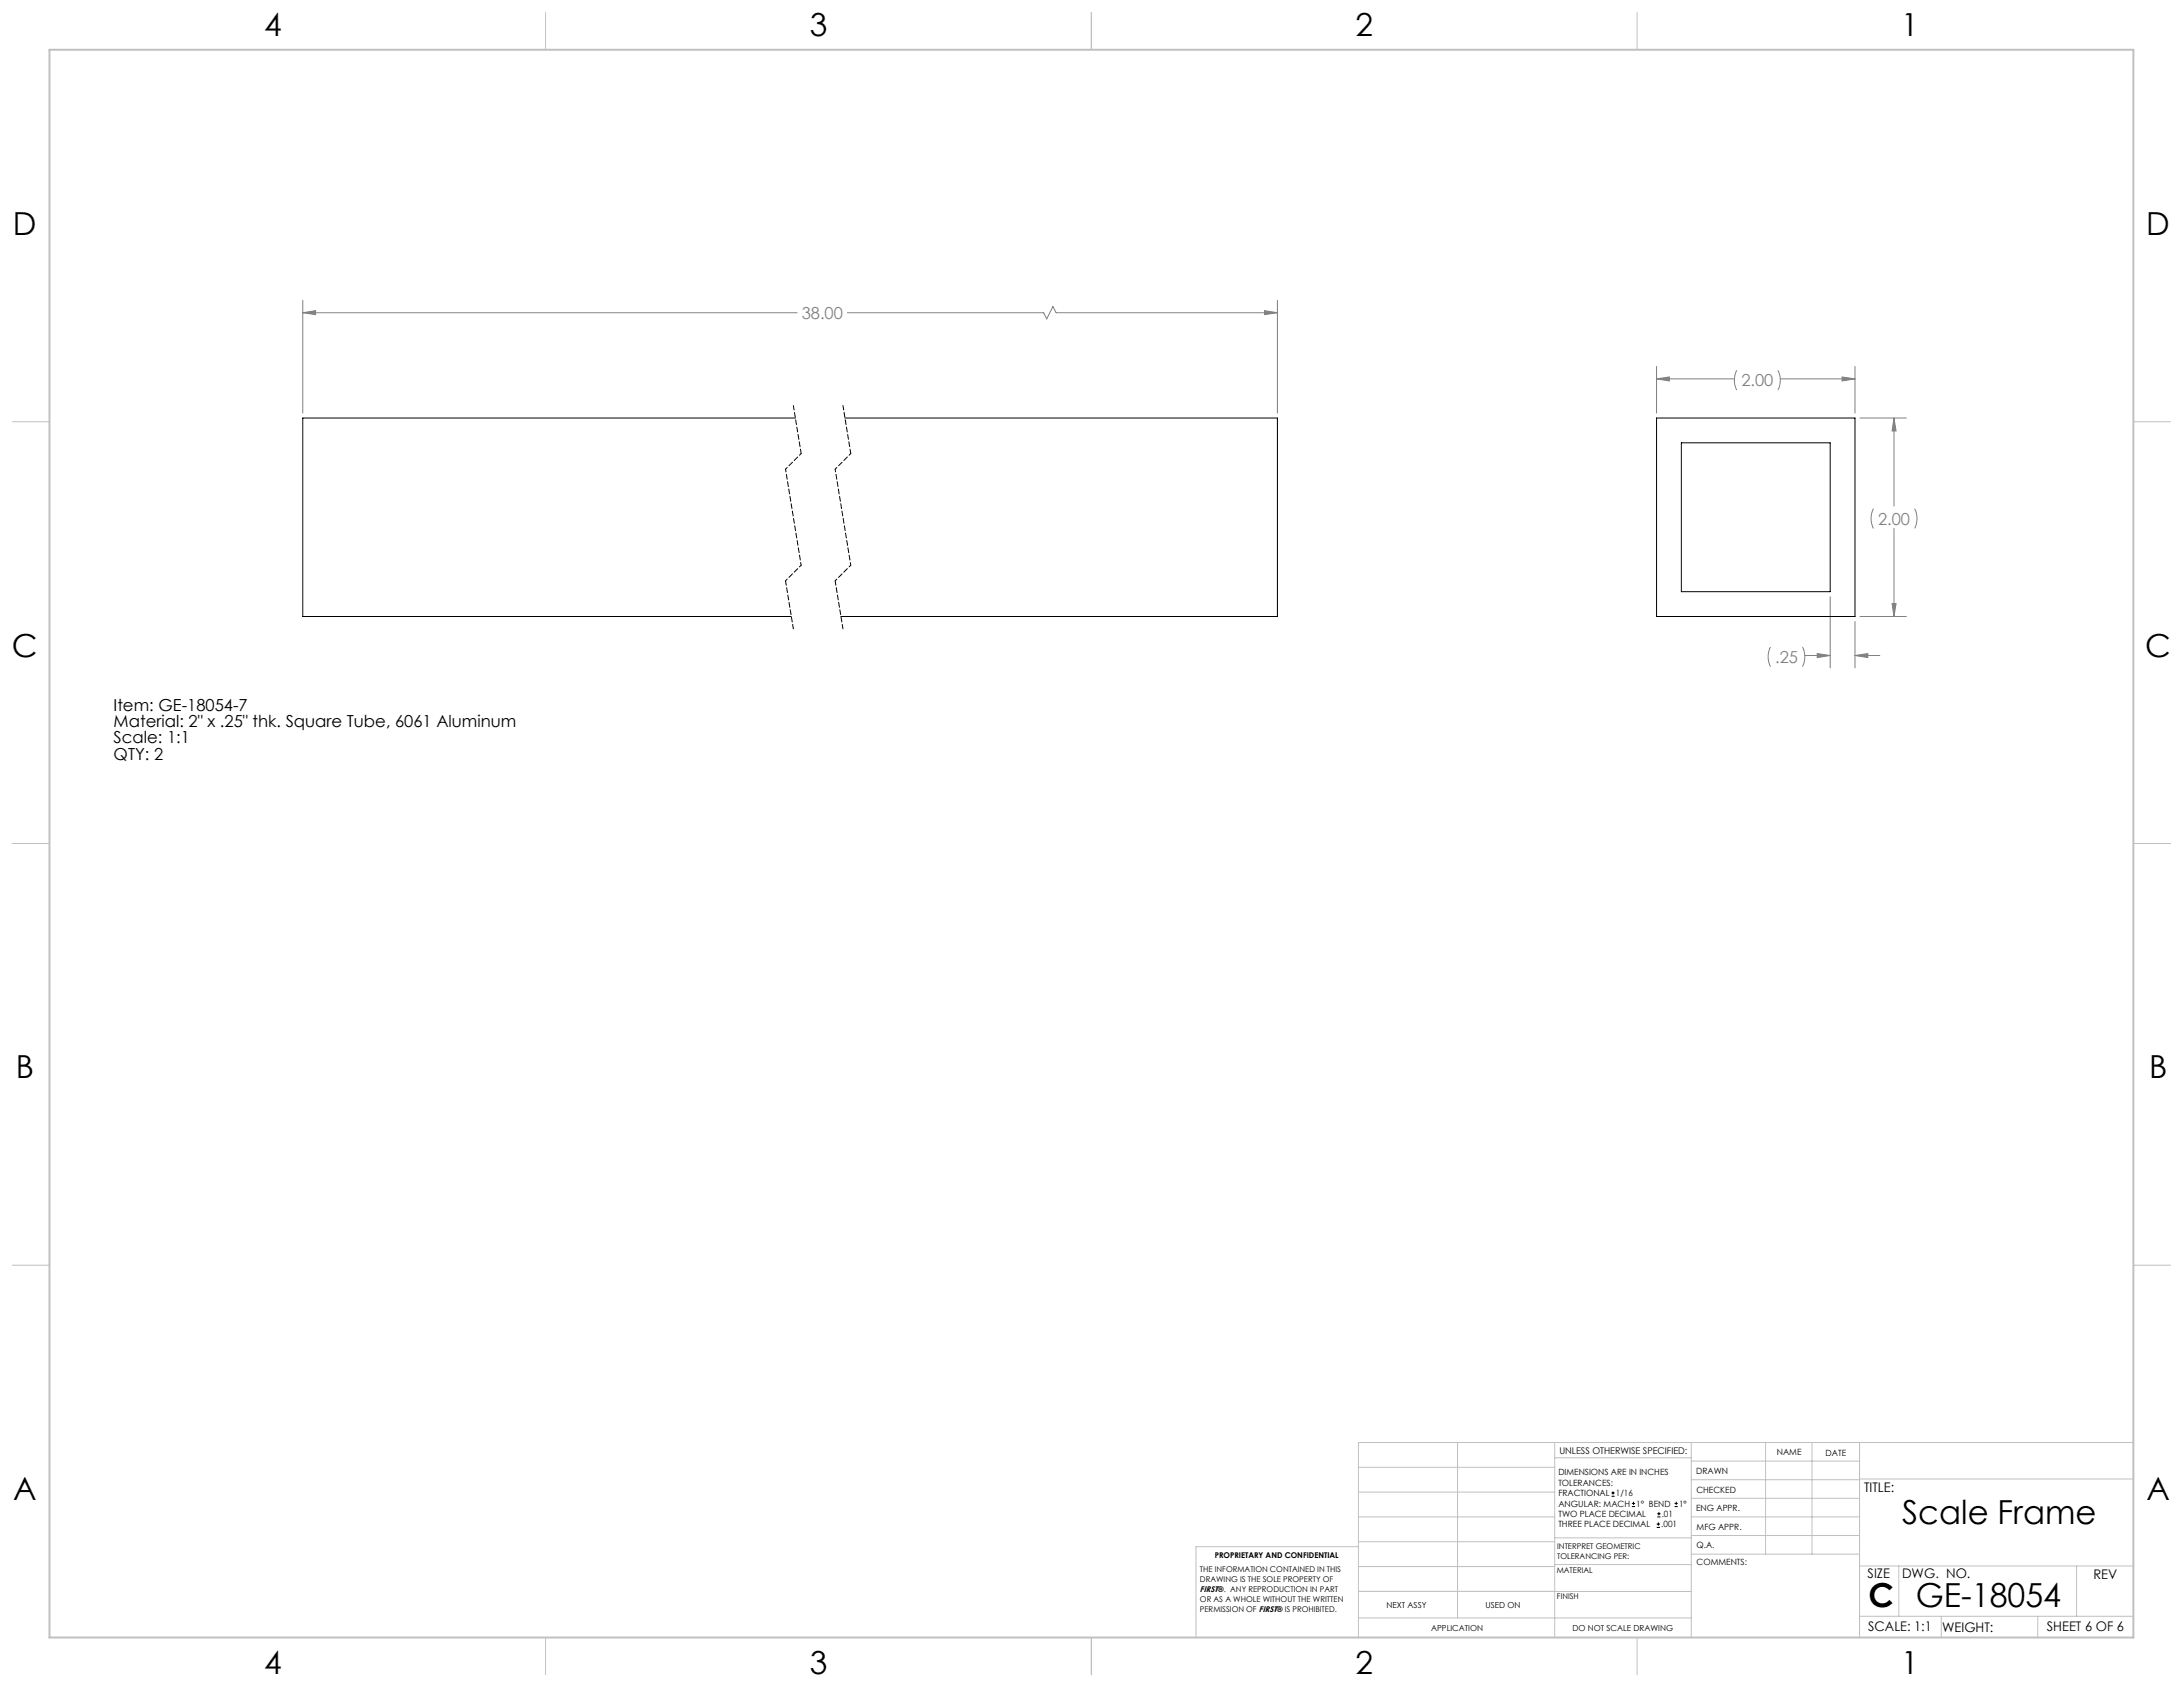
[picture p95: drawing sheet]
<svg xmlns="http://www.w3.org/2000/svg" width="559mm" height="432mm" viewBox="0 0 559 432" stroke-linecap="round" stroke-linejoin="round" font-family="sans-serif">
<defs><g id="words">
<g font-size="8.5">
<text x="486.9" y="390.1">Scale Frame</text>
<text x="478.3" y="411.4">C</text>
<text x="490.4" y="411.3">GE-18054</text>
</g>
<g font-size="8.1">
<text x="67.6" y="9.3">4</text>
<text x="207.3" y="9.3">3</text>
<text x="347" y="9.3">2</text>
<text x="486.7" y="9.3">1</text>
<text x="3.3" y="60.1">D</text>
<text x="549.4" y="60.1">D</text>
<text x="3" y="168">C</text>
<text x="549.1" y="168">C</text>
<text x="4" y="276">B</text>
<text x="550.1" y="276">B</text>
<text x="3.3" y="383.9">A</text>
<text x="549.4" y="383.9">A</text>
<text x="67.6" y="428.4">4</text>
<text x="207.3" y="428.4">3</text>
<text x="347" y="428.4">2</text>
<text x="486.7" y="428.4">1</text>
</g>
<g font-size="4.2" fill="#808080">
<text x="205.2" y="81.6">38.00</text>
<text x="445.7" y="98.9">2.00</text>
<text x="480.7" y="134.3">2.00</text>
<text x="454.4" y="169.7">.25</text>
</g>
<g font-size="4.2">
<text x="29.1" y="181.9">Item: GE-18054-7</text>
<text x="29.1" y="186.1">Material: 2&quot; x .25&quot; thk. Square Tube, 6061 Aluminum</text>
<text x="29.1" y="190.2">Scale: 1:1</text>
<text x="29.1" y="194.4">QTY: 2</text>
</g>
<g font-size="3.4">
<text x="477.2" y="381.9">TITLE:</text>
<text x="478.1" y="404">SIZE</text>
<text x="486.9" y="404">DWG. NO.</text>
<text x="535.9" y="404.1">REV</text>
<text x="478.2" y="417.6">SCALE: 1:1</text>
<text x="497.1" y="417.7">WEIGHT:</text>
<text x="523.9" y="417.6">SHEET 6 OF 6</text>
</g>
<text font-size="2.4" x="399.2" y="372.1">UNLESS OTHERWISE SPECIFIED:</text>
<g font-size="2.2">
<text x="398.9" y="377.7">DIMENSIONS ARE IN INCHES</text>
<text x="434.2" y="377.3">DRAWN</text>
<text x="454.8" y="372.5">NAME</text>
<text x="467.3" y="372.6">DATE</text>
<text x="398.9" y="380.3">TOLERANCES:</text>
<text x="398.9" y="383">FRACTIONAL</text>
<text x="413.6" y="383">1/16</text>
<text x="434.3" y="382.2">CHECKED</text>
<text x="398.9" y="385.6">ANGULAR: MACH</text>
<text x="398.9" y="388.3">TWO PLACE DECIMAL</text>
<text x="418.9" y="385.6">1° BEND</text>
<text x="425.4" y="388.3">.01</text>
<text x="429.8" y="385.6">1°</text>
<text x="434.2" y="386.9">ENG APPR.</text>
<text x="398.9" y="390.9">THREE PLACE DECIMAL</text>
<text x="425.2" y="390.9">.001</text>
<text x="434.3" y="391.6">MFG APPR.</text>
<text x="434.3" y="396.3">Q.A.</text>
<text x="434.3" y="400.5">COMMENTS:</text>
</g>
<g font-size="2.1">
<text x="307.2" y="407.5">FIRST®. ANY REPRODUCTION IN PART</text>
<text x="354.9" y="411.6">NEXT ASSY</text>
<text x="380.3" y="411.6">USED ON</text>
<text x="366.3" y="417.4">APPLICATION</text>
<text x="402.5" y="417.5">DO NOT SCALE DRAWING</text>
</g>
<g font-size="2">
<text x="310.9" y="398.8">PROPRIETARY AND CONFIDENTIAL</text>
<text x="398.6" y="396.5">INTERPRET GEOMETRIC</text>
<text x="398.6" y="399">TOLERANCING PER:</text>
<text x="307.2" y="402.4">THE INFORMATION CONTAINED IN THIS</text>
<text x="307.2" y="404.9">DRAWING IS THE SOLE PROPERTY OF</text>
<text x="398.5" y="402.6">MATERIAL</text>
<text x="307.2" y="410">OR AS A WHOLE WITHOUT THE WRITTEN</text>
<text x="307.2" y="412.5">PERMISSION OF FIRST® IS PROHIBITED.</text>
<text x="398.5" y="409.4">FINISH</text>
</g>
</g></defs>
<g fill="none" stroke="#c0c0c0" stroke-width=".26">
<path d="M139.7 3.2v9.5M279.4 3.2v9.5M419.1 3.2v9.5M3.1 107.9h9.6M546.1 107.9h9.5M3.1 215.9h9.6M546.1 215.9h9.5M3.1 323.8h9.6M546.1 323.8h9.5M347.7 375.6h50.3M373.1 369.2v44.9M398 369.2v49.9"/>
<path d="M398 373.1h34.9M432.9 369.2v49.9M432.9 378.7h43.1M432.9 374h43.1M451.9 369.2v28.6M463.8 369.2v28.6M476 369.2v49.9M476 378.6h70.1M546.1 369.2h-198.4v49.9M347.7 394.6h50.3M347.7 388.3h50.3M347.7 381.9h50.3"/>
<path d="M347.7 395.9h-41.6v23.2M398 393.6h35M432.9 383.5h43.1M432.9 388.3h43.1M432.9 393h43.1M433 397.8h43M139.7 419.1v9.6M279.4 419.1v9.6M347.7 414.1h85.2M347.7 407.3l85.2 .1M347.7 401h50.3M398 400.5h35"/>
<path d="M419.1 419.1v9.6M476 413.7h70.1M476 400.8h70.1M486.1 400.8v12.9M496.9 413.7v5.4M521.6 413.7v5.4M531.6 400.8v12.9"/>
</g>
<path d="M12.7 12.7h533.4v406.4h-533.4z" fill="none" stroke="#c0c0c0" stroke-width=".5"/>
<g fill="none" stroke="#808080" stroke-width=".26">
<path d="M77.5 76.9v28.8M323.7 79.5l3.3 .5-3.3 .5zM327 76.9v28.8M77.5 80l3.3-.5v1zM77.5 80h126.5M216.9 80h50.3l.7 1.6 1.6-3.1 .8 1.5h56.7M424 97l3.3-.5v1zM424 93.8v11.9M424 97h20M444.6 94.8a5.6 5.6 0 0 0 0 5M455.1 94.8l.4 1 .2 1.4-.2 1.6-.4 1M455.7 97h19.1"/>
<path d="M471.5 96.5l3.3 .5-3.3 .5zM474.8 93.8v11.9M476.1 107h11.9M484.8 107l.6 3.3h-1.1zM484.8 107v22.5M479.6 130.2a5.6 5.6 0 0 0 0 5.1M484.8 135.3v22.5M490.1 130.2l.4 1 .2 1.3-.2 1.8-.4 1M468.5 152.7v18.3M474.8 159.1v11.9M476.1 157.8h11.9M484.3 154.5h1.1l-.6 3.3z"/>
<path d="M453.2 165.6a5.6 5.6 0 0 0 0 5M461.4 165.6l.4 1 .2 1.4-.2 1.7-.4 .9M462 167.8h6.5M465.2 167.3l3.3 .5-3.3 .5zM474.8 167.8l3.3-.5v1zM474.8 167.8h6.4"/>
</g>
<path d="M203.1 103.8l2 12.3M215.8 103.8l2 12.3M201.1 148.7l2 12.3M213.8 148.7l2 12.3" fill="none" stroke="#000" stroke-width=".26" stroke-dasharray="1.3 .6" stroke-dashoffset=".1"/>
<path d="M205.1 116.1l-4 4M217.8 116.1l-4 4M205.1 144.7l-4 4M217.8 144.7l-4 4" fill="none" stroke="#000" stroke-width=".26" stroke-dasharray="1.3 .6" stroke-dashoffset=".7"/>
<path d="M201.1 120.1l4 24.6M213.8 120.1l4 24.6" fill="none" stroke="#000" stroke-width=".26" stroke-dasharray="1.3 .6" stroke-dashoffset=".6"/>
<path d="M77.5 80l3.3-.5v1zM323.7 79.5l3.3 .5-3.3 .5zM424 97l3.3-.5v1zM471.5 96.5l3.3 .5-3.3 .5zM484.3 154.5h1.1l-.6 3.3zM484.8 107l.6 3.3h-1.1zM474.8 167.8l3.3-.5v1zM465.2 167.3l3.3 .5-3.3 .5z" fill="#808080"/>
<g fill="none" stroke="#000" stroke-width=".26">
<path d="M203.6 107h-126.1v50.8h125M216.3 107h110.7v50.8h-111.8M424 107h50.8v50.8h-50.8zM430.4 113.3h38.1v38.1h-38.1zM412.5 383h.8M412.5 382.1h.8M412.9 381.7v.9M417.7 385.6h.8M417.7 384.8h.8M418.1 384.4v.8M424.1 390.9h.8M424.1 390.1h.8"/>
<path d="M424.2 388.3h.9M424.2 387.5h.9M424.5 389.7v.8M424.6 387v.9M428.7 385.6h.8M428.7 384.8h.8M429.1 384.4v.8"/>
</g>
<use href="#words"/>
</svg>
